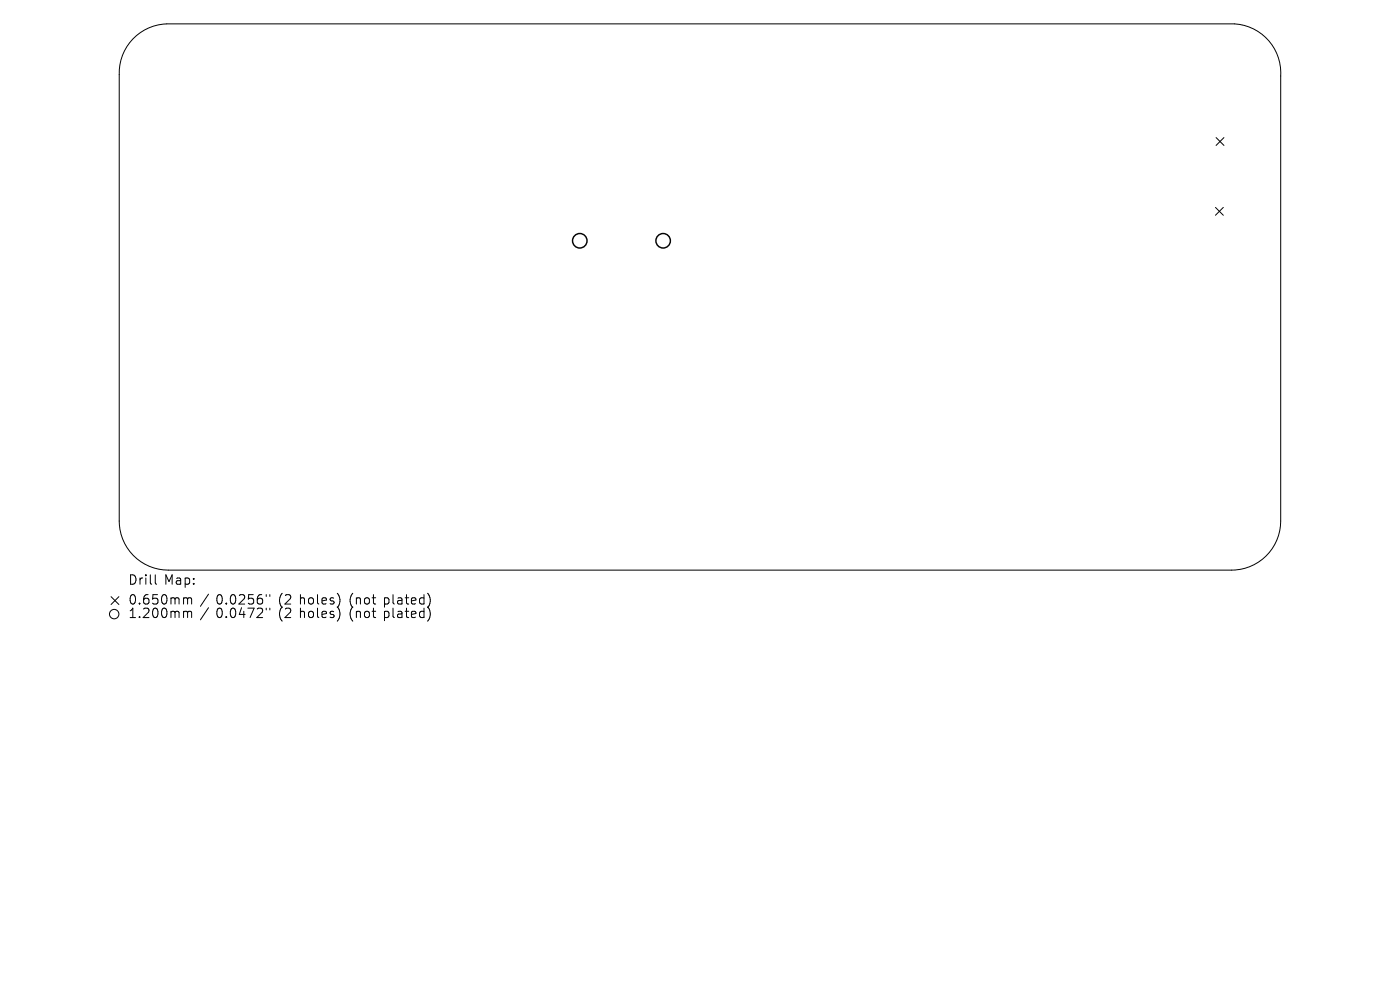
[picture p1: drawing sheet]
<svg xmlns="http://www.w3.org/2000/svg" width="297mm" height="210mm" viewBox="0 0 297 210" stroke-linecap="round" stroke-linejoin="round" font-family="sans-serif">
<defs><g id="words">
<g font-size="2.8">
<text x="27.2" y="124.5">Drill</text>
<text x="34.8" y="124.5">Map:</text>
<text x="27.2" y="128.7">0.650mm</text>
<text x="27.2" y="131.5">1.200mm</text>
<text x="45.8" y="128.7">0.0256&quot;</text>
<text x="45.8" y="131.5">0.0472&quot;</text>
<text x="59.1" y="128.7">(2</text>
<text x="59.1" y="131.5">(2</text>
<text x="63.7" y="128.7">holes)</text>
<text x="63.7" y="131.5">holes)</text>
<text x="74.3" y="128.7">(not</text>
<text x="74.3" y="131.5">(not</text>
<text x="81.7" y="128.7">plated)</text>
<text x="81.7" y="131.5">plated)</text>
</g>
</g></defs>
<g fill="none" stroke="#000" stroke-width=".21">
<path d="M28.2 8.3a10.4 10.4 0 0 1 7.2-3.2h226.5a10.4 10.4 0 0 1 9.8 11v94.4a10.4 10.4 0 0 1-10.4 10.4h-225.6a10.4 10.4 0 0 1-10.4-10.4v-94.7a10.4 10.4 0 0 1 2.9-7.5zM258 29.2l1.7 1.6M259.7 29.2l-1.7 1.6M257.9 44l1.6 1.7M259.5 44l-1.6 1.7M23.6 126.6l1.6 1.6M25.2 126.6l-1.6 1.6M32.9 121.9v1.8l.3 .2M39.5 126.8l.3 .3M39.5 129.7l.3 .3M39.8 127.1v1M39.8 130v1"/>
<path d="M39.8 127.1l.3-.3 .5 .1 .1 1.2M39.8 130l.3-.3 .5 .1 .1 1.2M44.2 126l-1.7 2.6M44.2 128.9l-1.7 2.6M56.5 126.1v.4M56.5 129v.4M57.2 126.1v.4M57.2 129v.4M72 126.7v1.3M72 129.6v1.3M90.8 125.9a2.35 2.35 0 0 1 0 2.9 2.37 2.37 0 0 1 0 2.9"/>
<circle cx="24.2" cy="130.3" r="1"/>
</g>
<g fill="none" stroke="#000" stroke-width=".31">
<circle cx="123" cy="51.1" r="1.54"/>
<circle cx="140.7" cy="51.1" r="1.54"/>
</g>
<use href="#words"/>
</svg>
